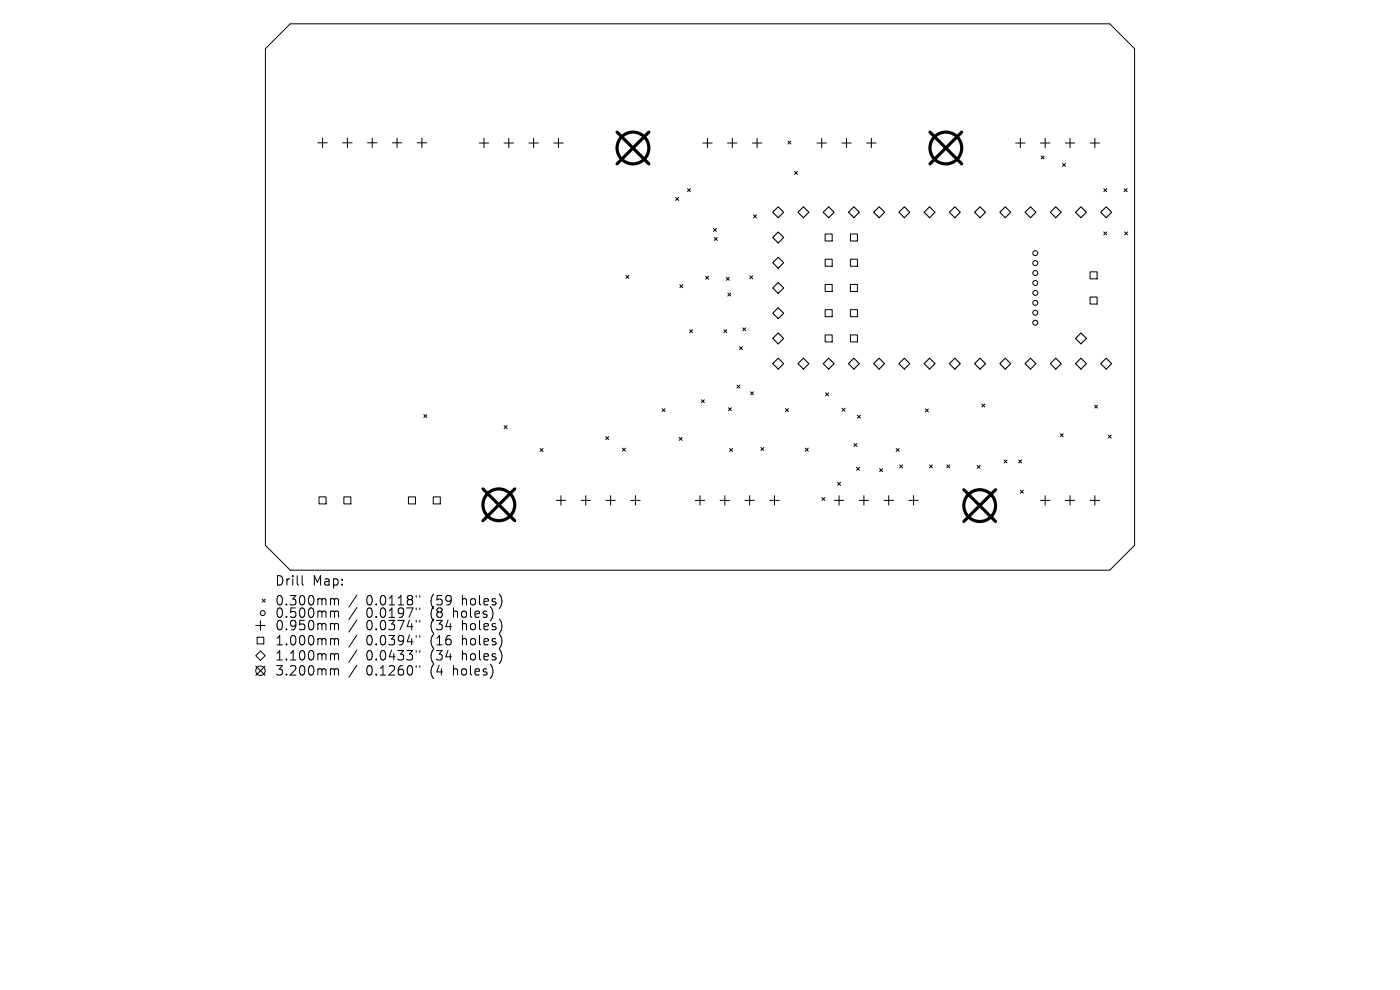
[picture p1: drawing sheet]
<svg xmlns="http://www.w3.org/2000/svg" width="297mm" height="210mm" viewBox="0 0 297 210" stroke-linecap="round" stroke-linejoin="round" font-family="sans-serif">
<defs><g id="words">
<g font-size="2.8">
<text x="58.3" y="124.5">Drill</text>
<text x="66.3" y="124.5">Map:</text>
<text x="58.3" y="128.7">0.300mm</text>
<text x="58.3" y="131.3">0.500mm</text>
<text x="77.7" y="128.7">0.0118&quot;</text>
<text x="77.7" y="131.3">0.0197&quot;</text>
<text x="91.4" y="128.7">(59</text>
<text x="91.4" y="131.3">(8</text>
<text x="96.4" y="131.3">holes)</text>
<text x="98.3" y="128.7">holes)</text>
<text x="58.3" y="134">0.950mm</text>
<text x="58.3" y="137.2">1.000mm</text>
<text x="77.7" y="134">0.0374&quot;</text>
<text x="77.7" y="137.2">0.0394&quot;</text>
<text x="91.4" y="134">(34</text>
<text x="91.4" y="137.2">(16</text>
<text x="98.3" y="134">holes)</text>
<text x="98.3" y="137.2">holes)</text>
<text x="58.3" y="140.4">1.100mm</text>
<text x="58.3" y="143.6">3.200mm</text>
<text x="77.7" y="140.4">0.0433&quot;</text>
<text x="77.7" y="143.6">0.1260&quot;</text>
<text x="91.4" y="140.4">(34</text>
<text x="91.4" y="143.6">(4</text>
<text x="96.4" y="143.6">holes)</text>
<text x="98.3" y="140.4">holes)</text>
</g>
</g></defs>
<g fill="none" stroke="#000" stroke-width=".21">
<path d="M61.6 5.1h173.8l5.3 5.2v105.4l-5.3 5.3h-173.8l-5.3-5.3v-105.4zM67.4 30.3h2M68.4 29.3v2M72.7 30.3h2M73.7 29.3v2M78 30.3h2M79 29.3v2M83.2 30.3h2M84.2 29.3v2M88.5 30.3h2M89.5 29.3v2M101.7 30.3h2"/>
<path d="M102.7 29.3v2M106.9 30.3h2M107.9 29.3v2M112.2 30.3h2M113.2 29.3v2M117.5 30.3h2M118.5 29.3v2M149.1 30.3h2M150.1 29.3v2M154.3 30.3h2.1M155.3 29.3v2M159.6 30.3h2"/>
<path d="M160.6 29.3v2M167.2 29.9l.6 .7M167.8 29.9l-.6 .7M168.5 36.4l.7 .6M169.2 36.4l-.7 .6M173.3 30.3h2M174.3 29.3v2M178.6 30.3h2M179.6 29.3v2M183.9 30.3h2M184.9 29.3v2M215.5 30.3h2"/>
<path d="M216.5 29.3v2M220.7 30.3h2M220.9 33.1l.6 .6M221.5 33.1l-.6 .6M221.7 29.3v2M225.4 34.7l.6 .6M226 30.3h2M226 34.7l-.6 .6M227 29.3v2M231.3 30.3h2M232.3 29.3v2M132.8 58.4l.6 .7"/>
<path d="M133.4 58.4l-.6 .7M143.3 41.9l.7 .6M144 41.9l-.7 .6M145.8 40l.7 .7M146.5 40l-.7 .7M149.7 58.6l.6 .6M150.3 58.6l-.6 .6M151.3 48.4l.7 .7M151.5 50.4l.7 .6M152 48.4l-.7 .7M152.2 50.4l-.7 .6M154.1 58.8l.6 .7"/>
<path d="M154.7 58.8l-.6 .7M159.1 58.5l.6 .6M159.7 58.5l-.6 .6M159.9 45.6l.6 .6M160.5 45.6l-.6 .6M175.1 49.6h1.4v1.5h-1.4zM175.1 55h1.4v1.5h-1.4zM180.4 49.6h1.5v1.5h-1.5zM180.4 55h1.5v1.5h-1.5zM231.3 57.7h1.4v1.5h-1.4zM234.2 40l.6 .7M234.2 49.2l.6 .6"/>
<path d="M234.8 40l-.6 .7M234.8 49.2l-.6 .6M238.5 40l.6 .7M238.6 49.2l.6 .6M239.1 40l-.6 .7M239.2 49.2l-.6 .6M144.2 60.4l.7 .6M144.9 60.4l-.7 .6M146.3 70l.6 .6M146.9 70l-.6 .6M153.6 70l.6 .6M154.2 70l-.6 .6"/>
<path d="M154.4 62.2l.6 .6M155 62.2l-.6 .6M156.9 73.5l.6 .7M157.5 73.5l-.6 .7M157.6 69.5l.6 .7M158.2 69.5l-.6 .7M175.1 60.3h1.4v1.5h-1.4zM175.1 65.7h1.4v1.5h-1.4zM175.1 71h1.4v1.5h-1.4zM180.4 60.3h1.5v1.5h-1.5zM180.4 65.7h1.5v1.5h-1.5zM180.4 71h1.5v1.5h-1.5z"/>
<path d="M231.3 63h1.4v1.5h-1.4zM89.9 87.9l.7 .7M90.6 87.9l-.7 .7M107 90.3l.6 .6M107.6 90.3l-.6 .6M114.6 95.1l.6 .7M115.2 95.1l-.6 .7M128.5 92.6l.6 .7M129.1 92.6l-.6 .7M132 95.1l.7 .6M132.7 95.1l-.7 .6M140.5 86.7l.6 .6"/>
<path d="M141.1 86.7l-.6 .6M144.1 92.8l.6 .6M144.7 92.8l-.6 .6M148.8 84.8l.6 .6M149.4 84.8l-.6 .6M154.5 86.5l.7 .6M154.8 95.1l.6 .7M155.2 86.5l-.7 .6M155.4 95.1l-.6 .7M156.3 81.7l.7 .6M157 81.7l-.7 .6M159.2 83.1l.6 .6"/>
<path d="M159.8 83.1l-.6 .6M161.4 94.9l.6 .7M162 94.9l-.6 .7M166.6 86.7l.7 .6M167.3 86.7l-.7 .6M170.8 95.1l.7 .6M171.5 95.1l-.7 .6M175.2 83.3l.6 .7M175.8 83.3l-.6 .7M178.6 86.6l.7 .6M179.3 86.6l-.7 .6M181.2 94.1l.6 .6"/>
<path d="M181.7 99.1l.6 .7M181.8 94.1l-.6 .6M181.9 88.1l.6 .6M182.3 99.1l-.6 .7M182.5 88.1l-.6 .6M186.6 99.4l.6 .7M187.2 99.4l-.6 .7M190.1 95.1l.7 .7M190.8 95.1l-.7 .7M190.9 98.6l.6 .6M191.5 98.6l-.6 .6M196.3 86.7l.6 .7"/>
<path d="M196.9 86.7l-.6 .7M197.2 98.6l.6 .6M197.8 98.6l-.6 .6M200.9 98.6l.6 .6M201.5 98.6l-.6 .6M207.3 98.7l.6 .7M207.9 98.7l-.6 .7M208.3 85.7l.6 .6M208.9 85.7l-.6 .6M213 97.6l.6 .6M213.6 97.6l-.6 .6M216.1 97.6l.6 .6"/>
<path d="M216.7 97.6l-.6 .6M224.9 92l.7 .6M225.6 92l-.7 .6M232.2 85.9l.6 .7M232.8 85.9l-.6 .7M235.1 92.3l.6 .6M235.7 92.3l-.6 .6M67.7 105.4h1.5v1.5h-1.5zM72.9 105.4h1.5v1.5h-1.5zM86.6 105.4h1.5v1.5h-1.5zM91.9 105.4h1.5v1.5h-1.5zM118 106.1h2"/>
<path d="M119 105.1v2M123.3 106.1h2M124.3 105.1v2M128.5 106.1h2M129.5 105.1v2M133.8 106.1h2M134.8 105.1v2M147.5 106.1h2M148.5 105.1v2M152.8 106.1h2M153.8 105.1v2M158 106.1h2"/>
<path d="M159 105.1v2M163.3 106.1h2M164.3 105.1v2M174.4 105.5l.6 .7M175 105.5l-.6 .7M177 106.1h2M177.7 102.3l.6 .6M178 105.1v2M178.3 102.3l-.6 .6M182.3 106.1h2M183.3 105.1v2M187.5 106.1h2"/>
<path d="M188.5 105.1v2M192.8 106.1h2M193.8 105.1v2M216.5 104l.6 .6M217.1 104l-.6 .6M220.7 106.1h2M221.7 105.1v2M226 106.1h2M227 105.1v2M231.3 106.1h2M232.3 105.1v2M54.3 139.1l1-1 1 1-1 1z"/>
<path d="M54.3 132.7h2M54.5 135.2h1.5v1.4h-1.5zM55.3 131.7v2M55.6 127.1l.7 .6M56.3 127.1l-.7 .6M64.1 122.1v1.7l.3 .3M70.4 127l.5 .1 .1 .2M70.4 129.6l.5 .1 .1 .2M70.4 132.3h.3l.3 .3M70.4 135.5h.3l.3 .3M70.4 138.7l.5 .1 .1 .2M71 127.3l.2-.3 .5 .1 .1 1.2"/>
<path d="M71 127.3v1M71 129.9v1.1M71 132.6v1M71 135.8v1M71 139v1M71 129.9l.2-.3 .5 .1 .1 1.3M71 132.6l.2-.3 .5 .1 .1 1.2M71 135.8l.2-.3 .5 .1 .1 1.2M71 139l.2-.3 .5 .1 .1 1.2M75.7 126.2l-1.7 2.6M75.7 128.9l-1.7 2.5M75.7 131.5l-1.7 2.6"/>
<path d="M75.7 134.7l-1.7 2.6M75.7 137.9l-1.7 2.6M88.3 126.3v.4M88.3 129v.3M88.3 131.6v.4M88.3 134.8v.4M88.3 138v.4M89.1 126.3v.4M89.1 129v.3M89.1 131.6v.4M89.1 134.8v.4M89.1 138v.4"/>
<path d="M54.3 141.3l2 2M56.3 141.3l-2 2M70.4 141.9h.3l.3 .3M71 142.2v1M71 142.2l.2-.3 .5 .1 .1 1.2M75.7 141.1l-1.7 2.6M88.3 141.2v.4M89.1 141.2v.4"/>
<circle cx="219.6" cy="57.9" r=".53"/>
<circle cx="219.6" cy="55.8" r=".53"/>
<circle cx="219.6" cy="53.7" r=".53"/>
<circle cx="219.6" cy="64.2" r=".53"/>
<circle cx="219.6" cy="60" r=".53"/>
<circle cx="219.6" cy="68.5" r=".53"/>
<circle cx="219.6" cy="66.4" r=".53"/>
<circle cx="219.6" cy="62.1" r=".53"/>
<circle cx="55.7" cy="130" r=".53"/>
<circle cx="55.3" cy="142.3" r="1"/>
</g>
<g fill="none" stroke="#000" stroke-width=".23">
<path d="M163.9 55.7l1.2-1.1 1.2 1.1-1.2 1.2zM165.1 43.9l1.2 1.1-1.2 1.2-1.2-1.2zM165.1 49.2l1.2 1.2-1.2 1.1-1.2-1.1zM169.3 45l1.1-1.1 1.2 1.1-1.2 1.2zM174.6 45l1.2-1.1 1.2 1.1-1.2 1.2zM180 45l1.2-1.1 1.1 1.1-1.1 1.2zM185.3 45l1.2-1.1 1.2 1.1-1.2 1.2zM190.7 45l1.2-1.1 1.1 1.1-1.1 1.2zM196 45l1.2-1.1 1.2 1.1-1.2 1.2zM201.4 45l1.2-1.1 1.1 1.1-1.1 1.2zM206.8 45l1.1-1.1 1.2 1.1-1.2 1.2zM212.1 45l1.2-1.1 1.1 1.1-1.1 1.2z"/>
<path d="M217.5 45l1.1-1.1 1.2 1.1-1.2 1.2zM224 43.9l1.1 1.1-1.1 1.2-1.2-1.2zM228.2 45l1.1-1.1 1.2 1.1-1.2 1.2zM234.7 43.9l1.1 1.1-1.1 1.2-1.2-1.2zM163.9 61.1l1.2-1.2 1.2 1.2-1.2 1.1zM163.9 66.4l1.2-1.1 1.2 1.1-1.2 1.2zM163.9 71.8l1.2-1.2 1.2 1.2-1.2 1.1zM163.9 77.1l1.2-1.1 1.2 1.1-1.2 1.2zM169.3 77.1l1.1-1.1 1.2 1.1-1.2 1.2zM174.6 77.1l1.2-1.1 1.2 1.1-1.2 1.2zM180 77.1l1.2-1.1 1.1 1.1-1.1 1.2zM185.3 77.1l1.2-1.1 1.2 1.1-1.2 1.2z"/>
<path d="M190.7 77.1l1.2-1.1 1.1 1.1-1.1 1.2zM196 77.1l1.2-1.1 1.2 1.1-1.2 1.2zM201.4 77.1l1.2-1.1 1.1 1.1-1.1 1.2zM206.8 77.1l1.1-1.1 1.2 1.1-1.2 1.2zM212.1 77.1l1.2-1.1 1.1 1.1-1.1 1.2zM217.5 77.1l1.1-1.1 1.2 1.1-1.2 1.2zM224 76l1.1 1.1-1.1 1.2-1.2-1.2zM228.2 71.8l1.1-1.2 1.2 1.2-1.2 1.1zM228.2 77.1l1.1-1.1 1.2 1.1-1.2 1.2zM234.7 76l1.1 1.1-1.1 1.2-1.2-1.2z"/>
</g>
<g fill="none" stroke="#000" stroke-width=".67">
<path d="M130.9 28l6.7 6.8M137.6 28l-6.7 6.8M197.3 28l6.7 6.8M204 28l-6.7 6.8M102.5 103.7l6.7 6.8M109.2 103.7l-6.7 6.8M204.5 103.9l6.7 6.7M211.2 103.9l-6.7 6.7"/>
<circle cx="134.3" cy="31.4" r="3.4"/>
<circle cx="200.7" cy="31.4" r="3.4"/>
<circle cx="105.8" cy="107.1" r="3.4"/>
<circle cx="207.8" cy="107.3" r="3.4"/>
</g>
<use href="#words"/>
</svg>
